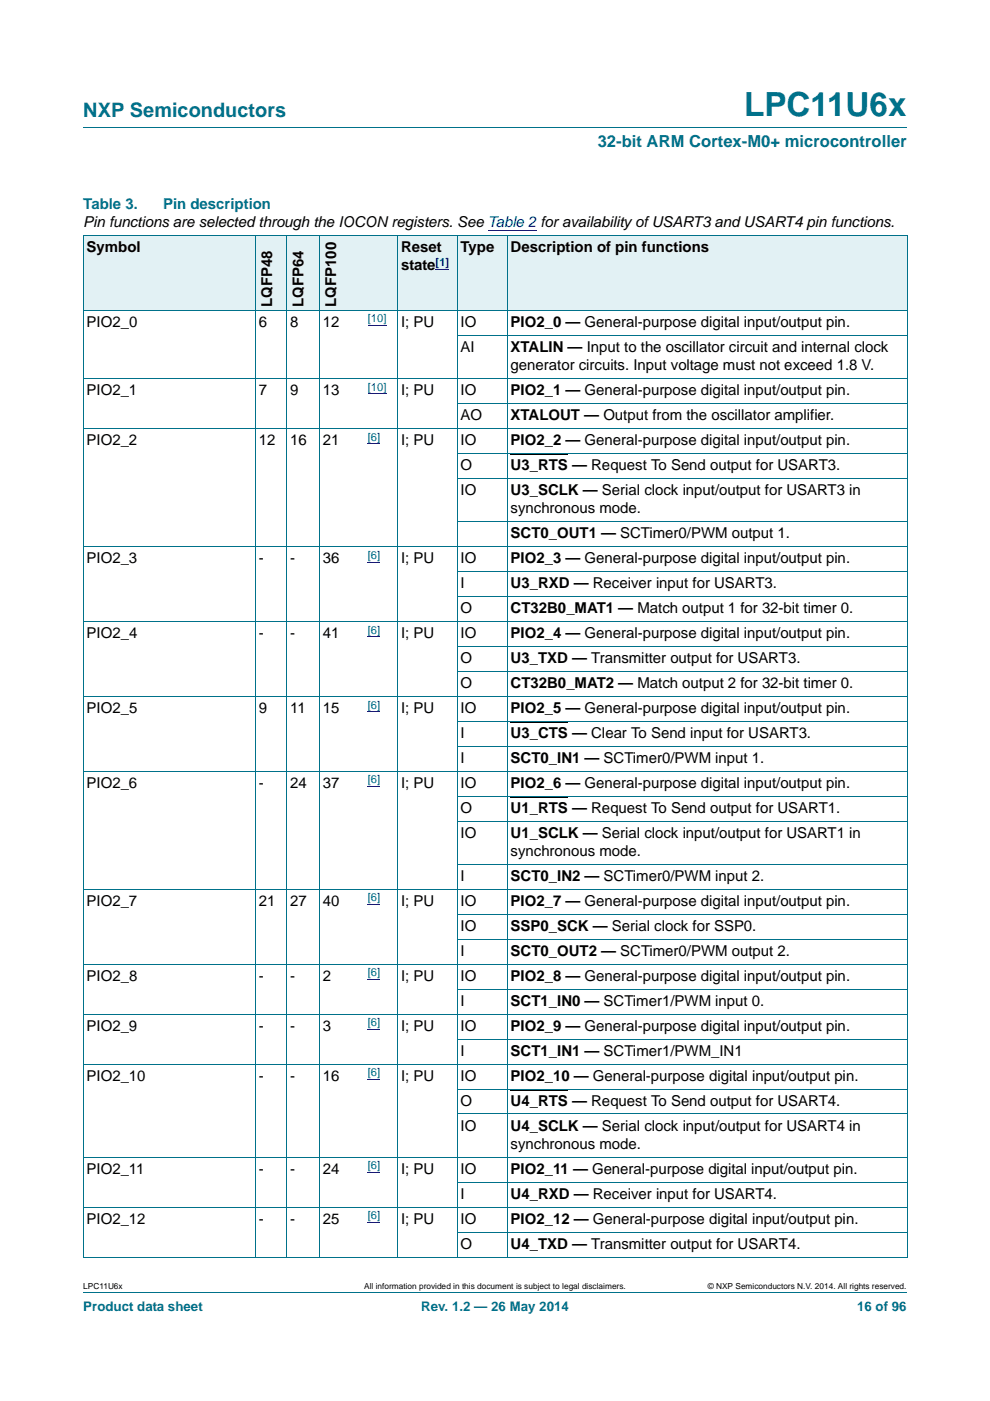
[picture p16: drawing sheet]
<svg xmlns="http://www.w3.org/2000/svg" width="210mm" height="297mm" viewBox="0 0 210 297" stroke-linecap="round" stroke-linejoin="round" font-family="sans-serif">
<defs><g id="words">
<text font-size="7" fill="#00718a" x="157.8" y="24.6">LPC11U6x</text>
<text font-size="4.2" fill="#00718a" x="17.7" y="24.9">NXP Semiconductors</text>
<text font-size="3.5" fill="#00718a" x="126.8" y="31.1">32-bit ARM Cortex-M0+ microcontroller</text>
<g font-size="3.2" fill="#00718a">
<text x="17.7" y="44.3">Table 3.</text>
<text x="34.6" y="44.3">Pin description</text>
</g>
<g font-size="3.2">
<text x="17.7" y="48.2">Pin functions are selected through the IOCON registers. See Table 2 for availability of USART3 and USART4 pin functions.</text>
<text x="18.4" y="53.4">Symbol</text>
<text x="85.1" y="53.4">Reset</text>
<text x="97.7" y="53.4">Type</text>
<text x="108.3" y="53.4">Description of pin functions</text>
<text x="85.1" y="57.3">state</text>
<text x="57.7" y="65.1" transform="rotate(-90 57.7 65.1)">LQFP48</text>
<text x="64.4" y="65.1" transform="rotate(-90 64.4 65.1)">LQFP64</text>
<text x="71.3" y="65.1" transform="rotate(-90 71.3 65.1)">LQFP100</text>
<text x="18.4" y="69.3">PIO2_0</text>
<text x="54.9" y="69.3">6</text>
<text x="61.6" y="69.3">8</text>
<text x="68.5" y="69.3">12</text>
<text x="85.1" y="69.3">I; PU</text>
<text x="97.7" y="69.3">IO</text>
<text x="108.3" y="69.3">PIO2_0 — General-purpose digital input/output pin.</text>
<text x="97.7" y="74.6">AI</text>
<text x="108.3" y="74.6">XTALIN — Input to the oscillator circuit and internal clock</text>
<text x="18.4" y="83.8">PIO2_1</text>
<text x="54.9" y="83.8">7</text>
<text x="61.6" y="83.8">9</text>
<text x="68.5" y="83.8">13</text>
<text x="85.1" y="83.8">I; PU</text>
<text x="97.7" y="83.8">IO</text>
<text x="108.3" y="78.5">generator circuits. Input voltage must not exceed 1.8 V.</text>
<text x="108.3" y="83.8">PIO2_1 — General-purpose digital input/output pin.</text>
<text x="97.7" y="89.1">AO</text>
<text x="108.3" y="89.1">XTALOUT — Output from the oscillator amplifier.</text>
<text x="18.4" y="94.4">PIO2_2</text>
<text x="54.9" y="94.4">12</text>
<text x="61.6" y="94.4">16</text>
<text x="68.5" y="94.4">21</text>
<text x="85.1" y="94.4">I; PU</text>
<text x="97.7" y="94.4">IO</text>
<text x="108.3" y="94.4">PIO2_2 — General-purpose digital input/output pin.</text>
<text x="97.7" y="99.7">O</text>
<text x="108.3" y="99.7">U3_RTS — Request To Send output for USART3.</text>
<text x="97.7" y="104.9">IO</text>
<text x="108.3" y="104.9">U3_SCLK — Serial clock input/output for USART3 in</text>
<text x="108.3" y="108.8">synchronous mode.</text>
<text x="18.4" y="119.4">PIO2_3</text>
<text x="54.9" y="119.4">-</text>
<text x="61.6" y="119.4">-</text>
<text x="68.5" y="119.4">36</text>
<text x="85.1" y="119.4">I; PU</text>
<text x="97.7" y="119.4">IO</text>
<text x="108.3" y="114.1">SCT0_OUT1 — SCTimer0/PWM output 1.</text>
<text x="108.3" y="119.4">PIO2_3 — General-purpose digital input/output pin.</text>
<text x="97.7" y="124.7">I</text>
<text x="108.3" y="124.7">U3_RXD — Receiver input for USART3.</text>
<text x="97.7" y="130">O</text>
<text x="108.3" y="130">CT32B0_MAT1 — Match output 1 for 32-bit timer 0.</text>
<text x="18.4" y="135.3">PIO2_4</text>
<text x="54.9" y="135.3">-</text>
<text x="61.6" y="135.3">-</text>
<text x="68.5" y="135.3">41</text>
<text x="85.1" y="135.3">I; PU</text>
<text x="97.7" y="135.3">IO</text>
<text x="108.3" y="135.3">PIO2_4 — General-purpose digital input/output pin.</text>
<text x="97.7" y="140.6">O</text>
<text x="108.3" y="140.6">U3_TXD — Transmitter output for USART3.</text>
<text x="97.7" y="145.9">O</text>
<text x="108.3" y="145.9">CT32B0_MAT2 — Match output 2 for 32-bit timer 0.</text>
<text x="18.4" y="151.2">PIO2_5</text>
<text x="54.9" y="151.2">9</text>
<text x="61.6" y="151.2">11</text>
<text x="68.5" y="151.2">15</text>
<text x="85.1" y="151.2">I; PU</text>
<text x="97.7" y="151.2">IO</text>
<text x="108.3" y="151.2">PIO2_5 — General-purpose digital input/output pin.</text>
<text x="97.7" y="161.8">I</text>
<text x="97.7" y="156.5">I</text>
<text x="108.3" y="156.5">U3_CTS — Clear To Send input for USART3.</text>
<text x="108.3" y="161.8">SCT0_IN1 — SCTimer0/PWM input 1.</text>
<text x="18.4" y="167">PIO2_6</text>
<text x="54.9" y="167">-</text>
<text x="61.6" y="167">24</text>
<text x="68.4" y="167">37</text>
<text x="85.1" y="167">I; PU</text>
<text x="97.7" y="167">IO</text>
<text x="108.3" y="167">PIO2_6 — General-purpose digital input/output pin.</text>
<text x="97.7" y="172.3">O</text>
<text x="108.3" y="172.3">U1_RTS — Request To Send output for USART1.</text>
<text x="97.7" y="177.6">IO</text>
<text x="108.3" y="177.6">U1_SCLK — Serial clock input/output for USART1 in</text>
<text x="108.3" y="181.5">synchronous mode.</text>
<text x="97.7" y="186.8">I</text>
<text x="108.3" y="186.8">SCT0_IN2 — SCTimer0/PWM input 2.</text>
<text x="18.4" y="192.1">PIO2_7</text>
<text x="54.9" y="192.1">21</text>
<text x="61.6" y="192.1">27</text>
<text x="68.5" y="192.1">40</text>
<text x="85.1" y="192.1">I; PU</text>
<text x="97.7" y="197.4">IO</text>
<text x="97.7" y="192.1">IO</text>
<text x="108.3" y="192.1">PIO2_7 — General-purpose digital input/output pin.</text>
<text x="108.3" y="197.4">SSP0_SCK — Serial clock for SSP0.</text>
<text x="97.7" y="202.7">I</text>
<text x="108.3" y="202.7">SCT0_OUT2 — SCTimer0/PWM output 2.</text>
<text x="18.4" y="208">PIO2_8</text>
<text x="54.9" y="208">-</text>
<text x="61.6" y="208">-</text>
<text x="68.5" y="208">2</text>
<text x="85.1" y="208">I; PU</text>
<text x="97.7" y="208">IO</text>
<text x="108.3" y="208">PIO2_8 — General-purpose digital input/output pin.</text>
<text x="97.7" y="213.3">I</text>
<text x="108.3" y="213.3">SCT1_IN0 — SCTimer1/PWM input 0.</text>
<text x="18.4" y="218.5">PIO2_9</text>
<text x="54.9" y="218.5">-</text>
<text x="61.6" y="218.5">-</text>
<text x="68.5" y="218.5">3</text>
<text x="85.1" y="218.5">I; PU</text>
<text x="97.7" y="218.5">IO</text>
<text x="108.3" y="218.5">PIO2_9 — General-purpose digital input/output pin.</text>
<text x="97.7" y="223.8">I</text>
<text x="108.3" y="223.8">SCT1_IN1 — SCTimer1/PWM_IN1</text>
<text x="18.4" y="229.1">PIO2_10</text>
<text x="54.9" y="229.1">-</text>
<text x="61.6" y="229.1">-</text>
<text x="68.5" y="229.1">16</text>
<text x="85.1" y="229.1">I; PU</text>
<text x="97.7" y="229.1">IO</text>
<text x="108.3" y="229.1">PIO2_10 — General-purpose digital input/output pin.</text>
<text x="97.7" y="234.4">O</text>
<text x="97.7" y="239.7">IO</text>
<text x="108.3" y="234.4">U4_RTS — Request To Send output for USART4.</text>
<text x="108.3" y="239.7">U4_SCLK — Serial clock input/output for USART4 in</text>
<text x="108.3" y="243.6">synchronous mode.</text>
<text x="18.4" y="248.9">PIO2_11</text>
<text x="54.9" y="248.9">-</text>
<text x="61.6" y="248.9">-</text>
<text x="68.5" y="248.9">24</text>
<text x="85.1" y="248.9">I; PU</text>
<text x="97.7" y="248.9">IO</text>
<text x="108.3" y="248.9">PIO2_11 — General-purpose digital input/output pin.</text>
<text x="97.7" y="254.2">I</text>
<text x="108.3" y="254.2">U4_RXD — Receiver input for USART4.</text>
<text x="18.4" y="259.5">PIO2_12</text>
<text x="54.9" y="259.5">-</text>
<text x="61.6" y="259.5">-</text>
<text x="68.5" y="259.5">25</text>
<text x="85.1" y="259.5">I; PU</text>
<text x="97.7" y="259.5">IO</text>
<text x="108.3" y="259.5">PIO2_12 — General-purpose digital input/output pin.</text>
<text x="97.7" y="264.8">O</text>
<text x="108.3" y="264.8">U4_TXD — Transmitter output for USART4.</text>
</g>
<g font-size="2.8" fill="#00718a">
<text x="17.7" y="277.9">Product data sheet</text>
<text x="89.3" y="277.9">Rev. 1.2 — 26 May 2014</text>
<text x="181.8" y="277.9">16 of 96</text>
</g>
<g font-size="2.4" fill="#00f">
<text x="92.4" y="56.4">[1]</text>
<text x="78" y="68.4">[10]</text>
<text x="78" y="82.8">[10]</text>
<text x="78" y="93.4">[6]</text>
<text x="78" y="118.4">[6]</text>
<text x="78" y="134.3">[6]</text>
<text x="78" y="150.2">[6]</text>
<text x="78" y="166.1">[6]</text>
<text x="78" y="191.1">[6]</text>
<text x="78" y="207">[6]</text>
<text x="78" y="217.6">[6]</text>
<text x="78" y="228.2">[6]</text>
<text x="78" y="247.9">[6]</text>
<text x="78" y="258.5">[6]</text>
</g>
<g font-size="1.8">
<text x="17.7" y="273.3">LPC11U6x</text>
<text x="77.2" y="273.3">All information provided in this document is subject to legal disclaimers.</text>
<text x="150.1" y="273.3">© NXP Semiconductors N.V. 2014. All rights reserved.</text>
</g>
</g></defs>
<path d="M17.7 27h174.6M17.7 273.9h174.6" fill="none" stroke="#00718a" stroke-width=".21"/>
<g fill="none" stroke="#00f" stroke-width=".21">
<path d="M103.5 48.9h10.3M78 69.1h4M78 83.5h4M78 94.1h2.6M78 119.2h2.6M78 135h2.6M78 150.9h2.6M78 166.8h2.6M78 191.8h2.6M78 207.7h2.6M78 218.3h2.6M78 228.9h2.6"/>
<path d="M78 248.6h2.6M78 259.2h2.6"/>
</g>
<path d="M108.3 96.3h12.2M108.3 153.1h12.2M108.3 169h12.2M108.3 231.1h12.2" fill="none" stroke="#000" stroke-width=".34"/>
<g fill="#e2f1f4">
<path d="M17.7 49.9h36.5v15.9h-36.5z"/>
<path d="M54.2 49.9h6.6v15.9h-6.6z"/>
<path d="M60.8 49.9h6.9v15.9h-6.9z"/>
<path d="M67.7 49.9h9.6v15.9h-9.6z"/>
<path d="M77.3 49.9h19.7v15.9h-19.7z"/>
</g>
<path d="M92.4 57.1h2.9" fill="none" stroke="#00f" stroke-width=".21"/>
<g fill="#e2f1f4">
<path d="M97 49.9h10.6v15.9h-10.6z"/>
<path d="M107.6 49.9h84.9v15.9h-84.9z"/>
</g>
<g fill="none" stroke="#00718a" stroke-width=".21">
<path d="M17.6 49.9h175M17.7 50v216.5M54.2 49.9v216.7M60.8 49.9v216.7M67.7 49.9v216.7M84.4 49.9v216.7M97 49.9v216.7M107.6 49.9v216.7M192.5 50v216.5M17.6 65.8h175M96.9 71.1h95.7M17.6 80.3h175"/>
<path d="M17.6 90.8h175M96.9 85.5h95.7M96.9 96.1h95.7M17.6 115.9h175M96.9 101.4h95.7M96.9 110.6h95.7M17.6 131.8h175M96.9 121.2h95.7M96.9 126.5h95.7M96.9 137.1h95.7M17.6 147.6h175M96.9 142.4h95.7"/>
<path d="M96.9 152.9h95.7M96.9 158.2h95.7M17.6 163.5h175M96.9 168.8h95.7M96.9 174.1h95.7M17.6 188.6h175M96.9 183.3h95.7M96.9 193.9h95.7M96.9 199.1h95.7M17.6 204.4h175M17.6 215h175M96.9 209.7h95.7"/>
<path d="M17.6 225.6h175M96.9 220.3h95.7M96.9 230.9h95.7M96.9 236.2h95.7M17.6 245.4h175M17.6 256h175M96.9 250.7h95.7M17.6 266.5h175M96.9 261.2h95.7"/>
</g>
<use href="#words"/>
</svg>
